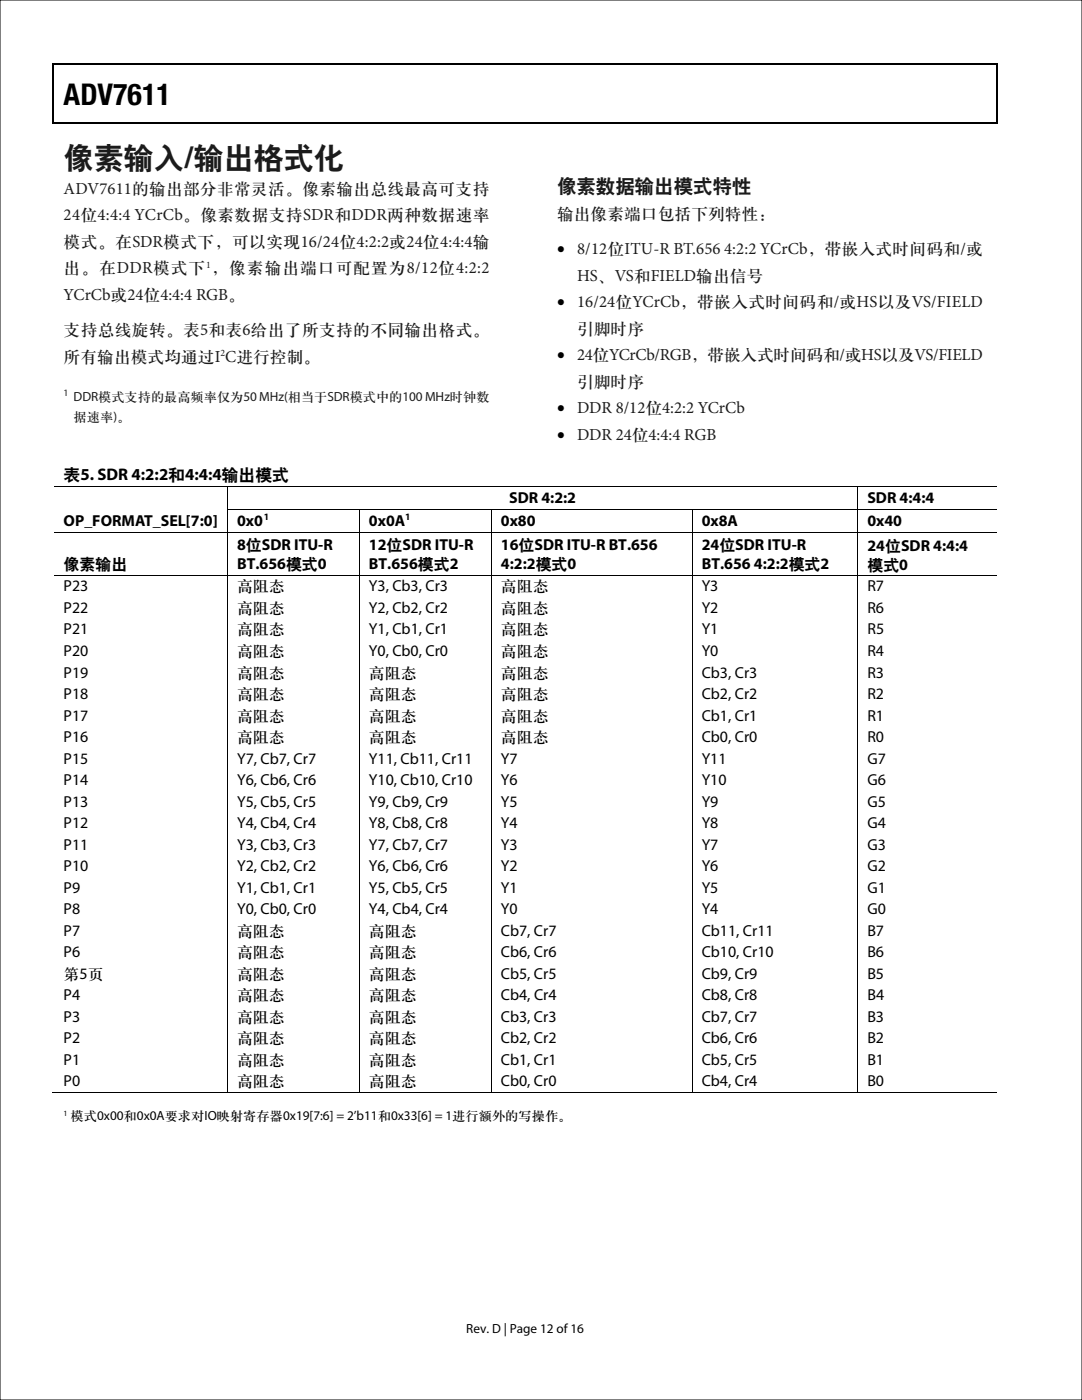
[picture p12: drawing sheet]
<svg xmlns="http://www.w3.org/2000/svg" width="216mm" height="279mm" viewBox="0 0 216 279" stroke-linecap="round" stroke-linejoin="round" font-family="sans-serif">
<defs><g id="words">
<text font-size="6" x="12.7" y="21">ADV7611</text>
<text font-size="6" fill="#231815" x="12.7" y="33.4">像素输入/输出格式化</text>
<text font-size="3.9" fill="#231815" x="111.1" y="38.4">像素数据输出模式特性</text>
<g font-size="3.4" fill="#231815">
<text x="12.7" y="38.7">ADV7611的输出部分非常灵活。像素输出总线最高可支持</text>
<text x="12.7" y="43.9">24位4:4:4 YCrCb。像素数据支持SDR和DDR两种数据速率</text>
<text x="111.1" y="43.7">输出像素端口包括下列特性：</text>
<text x="12.7" y="49.2">模式。在SDR模式下，可以实现16/24位4:2:2或24位4:4:4输</text>
<text x="115.1" y="50.7">8/12位ITU-R BT.656 4:2:2 YCrCb，带嵌入式时间码和/或</text>
<text x="12.7" y="59.8">YCrCb或24位4:4:4 RGB。</text>
<text x="12.7" y="54.5">出。在DDR模式下 ，像素输出端口可配置为8/12位4:2:2</text>
<text x="115.1" y="56">HS、VS和FIELD输出信号</text>
<text x="115.1" y="61.3">16/24位YCrCb，带嵌入式时间码和/或HS以及VS/FIELD</text>
<text x="12.7" y="66.9">支持总线旋转。表5和表6给出了所支持的不同输出格式。</text>
<text x="115.1" y="66.6">引脚时序</text>
<text x="115.1" y="71.9">24位YCrCb/RGB，带嵌入式时间码和/或HS以及VS/FIELD</text>
<text x="12.7" y="72.2">所有输出模式均通过I C进行控制。</text>
<text x="115.1" y="77.2">引脚时序</text>
<text x="115.1" y="82.5">DDR 8/12位4:2:2 YCrCb</text>
<text x="115.1" y="87.8">DDR 24位4:4:4 RGB</text>
</g>
<text font-size="3.4" x="12.7" y="95.8">表5. SDR 4:2:2和4:4:4输出模式</text>
<g font-size="3.3">
<text x="111.1" y="50.7">•</text>
<text x="111.1" y="61.3">•</text>
<text x="111.1" y="71.9">•</text>
<text x="111.1" y="82.5">•</text>
<text x="111.1" y="87.8">•</text>
</g>
<g font-size="3.2">
<text x="101.6" y="100.4">SDR 4:2:2</text>
<text x="173.1" y="100.4">SDR 4:4:4</text>
<text x="12.7" y="104.9">OP_FORMAT_SEL[7:0]</text>
<text x="47.3" y="104.9">0x0</text>
<text x="73.6" y="104.9">0x0A</text>
<text x="99.9" y="104.9">0x80</text>
<text x="140" y="104.9">0x8A</text>
<text x="173.1" y="104.9">0x40</text>
<text x="12.7" y="113.6">像素输出</text>
<text x="47.3" y="109.7">8位SDR ITU-R</text>
<text x="47.3" y="113.6">BT.656模式0</text>
<text x="73.6" y="109.7">12位SDR ITU-R</text>
<text x="73.6" y="113.6">BT.656模式2</text>
<text x="100" y="109.7">16位SDR ITU-R BT.656</text>
<text x="100" y="113.6">4:2:2模式0</text>
<text x="140" y="109.7">24位SDR ITU-R</text>
<text x="140" y="113.6">BT.656 4:2:2模式2</text>
<text x="173.1" y="109.9">24位SDR 4:4:4</text>
<text x="173.1" y="113.7">模式0</text>
<text x="12.7" y="118">P23</text>
<text x="47.3" y="118">高阻态</text>
<text x="73.6" y="118">Y3, Cb3, Cr3</text>
<text x="99.9" y="118">高阻态</text>
<text x="140" y="118">Y3</text>
<text x="173.1" y="118">R7</text>
<text x="12.7" y="122.3">P22</text>
<text x="47.3" y="122.3">高阻态</text>
<text x="73.6" y="122.3">Y2, Cb2, Cr2</text>
<text x="99.9" y="122.3">高阻态</text>
<text x="140" y="122.3">Y2</text>
<text x="173.1" y="122.3">R6</text>
<text x="12.7" y="126.6">P21</text>
<text x="12.7" y="130.9">P20</text>
<text x="47.3" y="126.6">高阻态</text>
<text x="47.3" y="130.9">高阻态</text>
<text x="73.6" y="130.9">Y0, Cb0, Cr0</text>
<text x="73.6" y="126.6">Y1, Cb1, Cr1</text>
<text x="99.9" y="130.9">高阻态</text>
<text x="100" y="126.6">高阻态</text>
<text x="140" y="130.9">Y0</text>
<text x="140" y="126.6">Y1</text>
<text x="173.1" y="130.9">R4</text>
<text x="173.1" y="126.6">R5</text>
<text x="12.7" y="135.2">P19</text>
<text x="47.3" y="135.2">高阻态</text>
<text x="73.6" y="135.2">高阻态</text>
<text x="99.9" y="135.2">高阻态</text>
<text x="140" y="135.2">Cb3, Cr3</text>
<text x="173.1" y="135.2">R3</text>
<text x="12.7" y="139.5">P18</text>
<text x="12.7" y="143.8">P17</text>
<text x="47.3" y="139.5">高阻态</text>
<text x="47.3" y="143.8">高阻态</text>
<text x="73.6" y="139.5">高阻态</text>
<text x="73.6" y="143.8">高阻态</text>
<text x="99.9" y="139.5">高阻态</text>
<text x="99.9" y="143.8">高阻态</text>
<text x="140" y="139.5">Cb2, Cr2</text>
<text x="140" y="143.8">Cb1, Cr1</text>
<text x="173.1" y="139.5">R2</text>
<text x="173.1" y="143.8">R1</text>
<text x="12.7" y="148.1">P16</text>
<text x="47.3" y="148.1">高阻态</text>
<text x="73.6" y="148.1">高阻态</text>
<text x="99.9" y="148.1">高阻态</text>
<text x="140" y="148.1">Cb0, Cr0</text>
<text x="173.1" y="148.1">R0</text>
<text x="12.7" y="152.4">P15</text>
<text x="47.3" y="152.4">Y7, Cb7, Cr7</text>
<text x="73.6" y="152.4">Y11, Cb11, Cr11</text>
<text x="99.9" y="152.4">Y7</text>
<text x="140" y="152.4">Y11</text>
<text x="173.1" y="152.4">G7</text>
<text x="12.7" y="156.7">P14</text>
<text x="12.7" y="161">P13</text>
<text x="47.3" y="156.7">Y6, Cb6, Cr6</text>
<text x="47.3" y="161">Y5, Cb5, Cr5</text>
<text x="73.6" y="156.7">Y10, Cb10, Cr10</text>
<text x="73.6" y="161">Y9, Cb9, Cr9</text>
<text x="99.9" y="156.7">Y6</text>
<text x="99.9" y="161">Y5</text>
<text x="140" y="156.7">Y10</text>
<text x="140" y="161">Y9</text>
<text x="173.1" y="161">G5</text>
<text x="173.1" y="156.7">G6</text>
<text x="12.7" y="165.3">P12</text>
<text x="47.3" y="165.3">Y4, Cb4, Cr4</text>
<text x="73.6" y="165.3">Y8, Cb8, Cr8</text>
<text x="99.9" y="165.3">Y4</text>
<text x="140" y="165.3">Y8</text>
<text x="173.1" y="165.3">G4</text>
<text x="12.7" y="169.6">P11</text>
<text x="12.7" y="173.9">P10</text>
<text x="47.3" y="169.6">Y3, Cb3, Cr3</text>
<text x="47.3" y="173.9">Y2, Cb2, Cr2</text>
<text x="73.6" y="169.6">Y7, Cb7, Cr7</text>
<text x="73.6" y="173.9">Y6, Cb6, Cr6</text>
<text x="99.9" y="169.6">Y3</text>
<text x="100" y="173.9">Y2</text>
<text x="140" y="169.6">Y7</text>
<text x="140" y="173.9">Y6</text>
<text x="173.1" y="169.6">G3</text>
<text x="173.1" y="173.9">G2</text>
<text x="12.7" y="178.2">P9</text>
<text x="47.3" y="178.2">Y1, Cb1, Cr1</text>
<text x="73.6" y="178.2">Y5, Cb5, Cr5</text>
<text x="99.9" y="178.2">Y1</text>
<text x="140" y="178.2">Y5</text>
<text x="173.1" y="178.2">G1</text>
<text x="12.7" y="182.5">P8</text>
<text x="47.3" y="182.5">Y0, Cb0, Cr0</text>
<text x="73.6" y="182.5">Y4, Cb4, Cr4</text>
<text x="99.9" y="182.5">Y0</text>
<text x="140" y="182.5">Y4</text>
<text x="173.1" y="182.5">G0</text>
<text x="12.7" y="186.8">P7</text>
<text x="12.7" y="191.1">P6</text>
<text x="47.3" y="186.8">高阻态</text>
<text x="47.3" y="191.1">高阻态</text>
<text x="73.6" y="186.8">高阻态</text>
<text x="73.6" y="191.1">高阻态</text>
<text x="99.9" y="186.8">Cb7, Cr7</text>
<text x="99.9" y="191.1">Cb6, Cr6</text>
<text x="140" y="186.8">Cb11, Cr11</text>
<text x="140" y="191.1">Cb10, Cr10</text>
<text x="173.1" y="186.8">B7</text>
<text x="173.1" y="191.1">B6</text>
<text x="12.7" y="195.3">第5页</text>
<text x="47.3" y="195.3">高阻态</text>
<text x="73.6" y="195.3">高阻态</text>
<text x="99.9" y="195.3">Cb5, Cr5</text>
<text x="140" y="195.3">Cb9, Cr9</text>
<text x="173.1" y="195.3">B5</text>
<text x="12.7" y="199.6">P4</text>
<text x="12.7" y="203.9">P3</text>
<text x="47.3" y="199.6">高阻态</text>
<text x="47.3" y="203.9">高阻态</text>
<text x="73.6" y="203.9">高阻态</text>
<text x="73.6" y="199.6">高阻态</text>
<text x="99.9" y="203.9">Cb3, Cr3</text>
<text x="99.9" y="199.6">Cb4, Cr4</text>
<text x="140" y="203.9">Cb7, Cr7</text>
<text x="140" y="199.6">Cb8, Cr8</text>
<text x="173.1" y="203.9">B3</text>
<text x="173.1" y="199.6">B4</text>
<text x="12.7" y="208.2">P2</text>
<text x="47.3" y="208.2">高阻态</text>
<text x="73.6" y="208.2">高阻态</text>
<text x="99.9" y="208.2">Cb2, Cr2</text>
<text x="140" y="208.2">Cb6, Cr6</text>
<text x="173.1" y="208.2">B2</text>
<text x="12.7" y="212.5">P1</text>
<text x="47.3" y="212.5">高阻态</text>
<text x="73.6" y="212.5">高阻态</text>
<text x="99.9" y="212.5">Cb1, Cr1</text>
<text x="140" y="212.5">Cb5, Cr5</text>
<text x="173.1" y="212.5">B1</text>
<text x="12.7" y="216.8">P0</text>
<text x="47.3" y="216.8">高阻态</text>
<text x="73.6" y="216.8">高阻态</text>
<text x="99.9" y="216.8">Cb0, Cr0</text>
<text x="140" y="216.8">Cb4, Cr4</text>
<text x="173.1" y="216.8">B0</text>
</g>
<g font-size="2.6" fill="#231815">
<text x="14.7" y="80.1">DDR模式支持的最高频率仅为50 MHz(相当于SDR模式中的100 MHz时钟数</text>
<text x="14.7" y="83.9">据速率)。</text>
</g>
<g font-size="2.6">
<text x="14.1" y="223.5">模式0x00和0x0A要求对IO映射寄存器0x19[7:6] = 2’b11和0x33[6] = 1进行额外的写操作。</text>
<text x="93" y="266">Rev. D | Page 12 of 16</text>
</g>
<g font-size="2" fill="#231815">
<text x="41.2" y="53.4">1</text>
<text x="44" y="71.1">2</text>
<text x="12.7" y="78.9">1</text>
</g>
<g font-size="1.9">
<text x="52.7" y="103.9">1</text>
<text x="80.9" y="103.9">1</text>
</g>
<text font-size="1.6" x="12.7" y="222.6">1</text>
</g></defs>
<g fill="none" stroke="#000" stroke-width=".2">
<path d="M0 0h215.9v279.4h-215.9zM10.8 97.1h34.5M45.4 97.2v4.4M45.5 97.1h125.6M171.2 97.2v4.4M171.3 97.1h27.5M10.8 106.2h34.5M10.8 114.8h34.5M45.4 101.7v13M45.4 114.9v103.1M45.5 101.7h26.1M45.5 106.2h26.1"/>
<path d="M45.5 114.8h26.1M71.7 101.7v13M71.7 114.9v103.1M71.8 101.7h26.2M71.8 106.2h26.2M71.8 114.8h26.2M98 101.7v13M98 114.9v103.1M98.1 101.7h39.9M98.1 106.2h39.9M98.1 114.8h39.9M138.1 101.7v13"/>
<path d="M138.1 114.9v103.1M138.2 101.7h32.9M138.2 106.2h32.9M138.2 114.8h32.9M171.2 101.7v13M171.2 114.9v103.1M171.3 101.7h27.5M171.3 106.2h27.5M171.3 114.8h27.5M10.5 218.1h34.8M45.5 218.1h26.1M71.8 218.1h26.2"/>
<path d="M98.1 218.1h39.9M138.2 218.1h32.9M171.3 218.1h27.5"/>
</g>
<g fill="#000">
<path d="M10.5 12.7h.3v1h-.3zM10.5 12.7h.3v.3h-.3zM133.3 12.7h.3v.3h-.3zM198.8 12.7h.2v1h-.2zM198.8 12.7h.2v.3h-.2zM10.5 24.4h.3v.3h-.3zM133.1 24.4h.2v.3h-.2zM198.8 24.4h.2v.3h-.2zM45.3 97h.2v.2h-.2zM171.1 97h.2v.2h-.2zM45.3 101.6h.2v.1h-.2zM45.3 106.1h.2v.2h-.2z"/>
<path d="M45.3 114.7h.2v.2h-.2zM71.6 101.6h.2v.1h-.2zM71.6 106.1h.2v.2h-.2zM71.6 114.7h.2v.2h-.2zM98 101.6h.1v.1h-.1zM98 106.1h.1v.2h-.1zM98 114.7h.1v.2h-.1zM138 101.6h.2v.1h-.2zM138 106.1h.2v.2h-.2zM138 114.7h.2v.2h-.2zM171.1 101.6h.2v.1h-.2zM171.1 106.1h.2v.2h-.2z"/>
<path d="M171.1 114.7h.2v.2h-.2zM45.3 218h.2v.2h-.2zM71.6 218h.2v.2h-.2zM98 218h.1v.2h-.1zM138 218h.2v.2h-.2zM171.1 218h.2v.2h-.2z"/>
</g>
<path d="M10.7 13.7v10.7M10.8 12.8h122.5M133.6 12.8h65.2M198.9 13.7v10.7M10.8 24.5h188" fill="none" stroke="#000" stroke-width=".25"/>
<use href="#words"/>
</svg>
